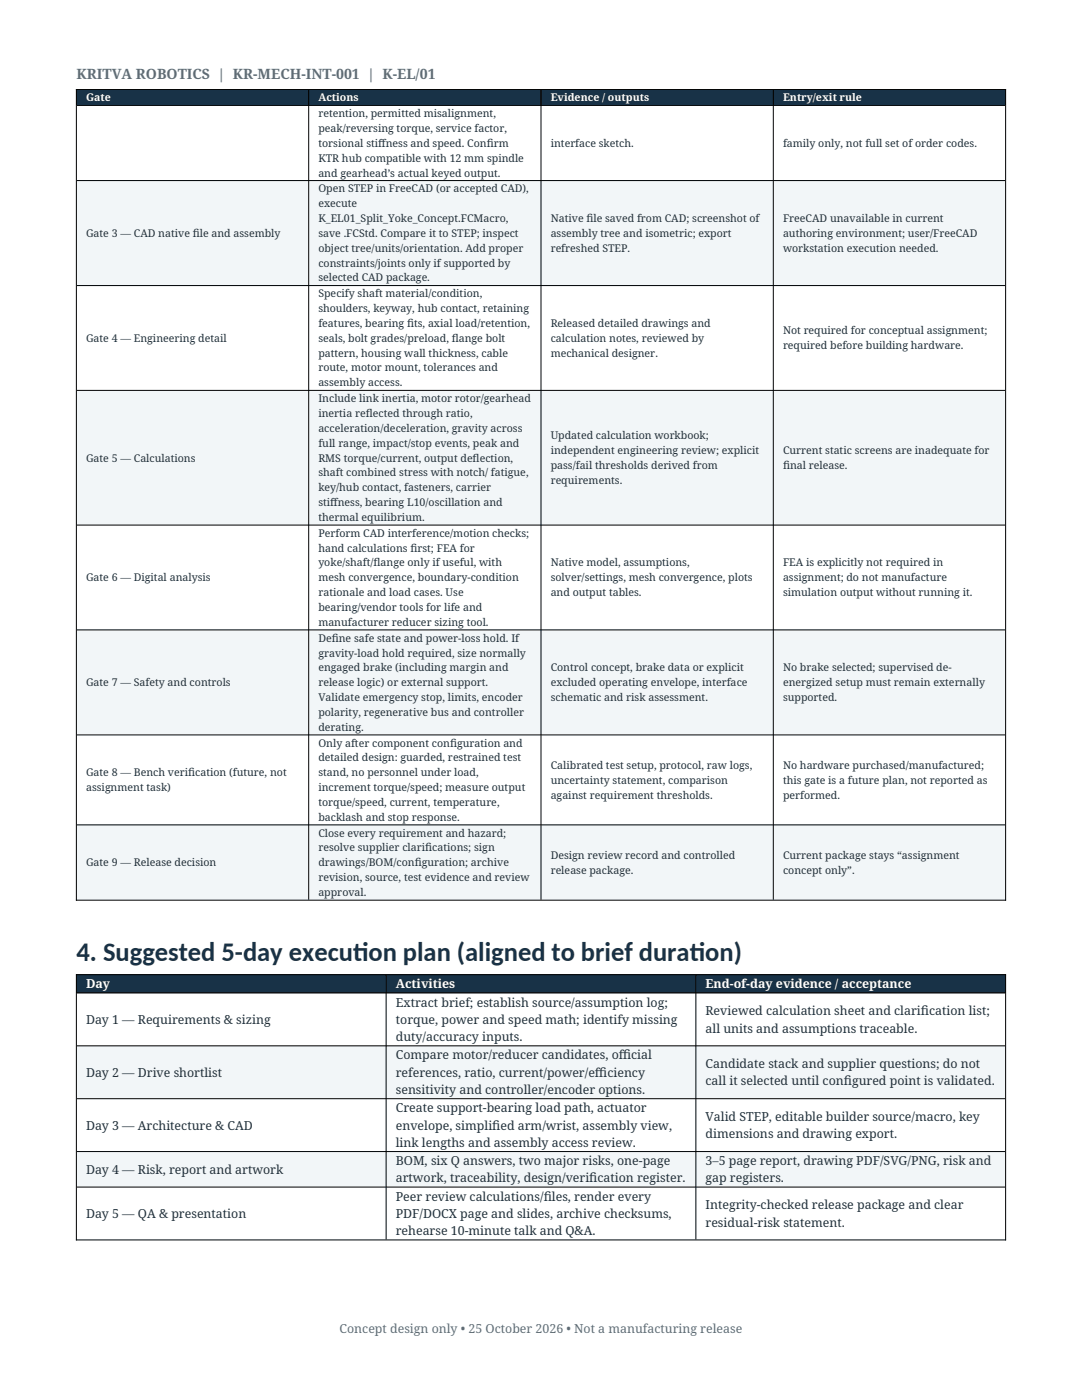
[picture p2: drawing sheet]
<svg xmlns="http://www.w3.org/2000/svg" width="216mm" height="279mm" viewBox="0 0 216 279" stroke-linecap="round" stroke-linejoin="round" font-family="sans-serif">
<defs><g id="words">
<g font-size="5.3" fill="#183247">
<text x="15.3" y="191.8">4. Suggested 5-day execut</text>
<text x="70.4" y="191.8">ion plan (aligned to brief durat</text>
<text x="137.6" y="191.8">ion)</text>
</g>
<text font-size="2.8" fill="#557080" x="15.3" y="15.7">KRITVA ROBOTICS | KR-MECH-INT-001 | K-EL/01</text>
<g font-size="2.5" fill="#fff">
<text x="17.2" y="197.3">Day</text>
<text x="79" y="197.3">Activities</text>
<text x="140.8" y="197.3">End-of-day evidence / acceptance</text>
</g>
<g font-size="2.5" fill="#23313a">
<text x="79" y="200.9">Extract brief; establish source/assumption log;</text>
<text x="140.8" y="202.6">Reviewed calculation sheet and clarif</text>
<text x="183.7" y="202.6">ication list;</text>
<text x="17.2" y="204.3">Day 1 — Requirements &amp; sizing</text>
<text x="79" y="204.3">torque, power and speed math; identify missing</text>
<text x="79" y="207.8">duty/accuracy inputs.</text>
<text x="140.8" y="206.1">all units and assumptions traceable.</text>
<text x="17.2" y="214.9">Day 2 — Drive shortlist</text>
<text x="79" y="211.4">Compare motor/reducer candidates, of</text>
<text x="79" y="214.9">references, ratio, current/power/ef</text>
<text x="118.7" y="214.9">f</text>
<text x="118.7" y="214.9">iciency</text>
<text x="123.5" y="211.4">f</text>
<text x="123.5" y="211.4">icial</text>
<text x="140.8" y="213.2">Candidate stack and supplier questions; do not</text>
<text x="79" y="218.4">sensitivity and controller/encoder options.</text>
<text x="79" y="222">Create support-bearing load path, actuator</text>
<text x="140.8" y="216.6">call it selected until conf</text>
<text x="168.4" y="216.6">igured point is validated.</text>
<text x="17.2" y="225.4">Day 3 — Architecture &amp; CAD</text>
<text x="79" y="225.4">envelope, simplif</text>
<text x="98.2" y="225.4">ied arm/wrist, assembly view,</text>
<text x="140.8" y="223.7">Valid STEP, editable builder source/macro, key</text>
<text x="140.8" y="227.2">dimensions and drawing export.</text>
<text x="79" y="228.9">link lengths and assembly access review.</text>
<text x="79" y="232.5">BOM, six Q answers, two major risks, one-page</text>
<text x="140.8" y="232.5">3–5 page report, drawing PDF/SVG/PNG, risk and</text>
<text x="17.2" y="234.3">Day 4 — Risk, report and artwork</text>
<text x="79" y="236">artwork, traceability, design/verif</text>
<text x="79" y="239.6">Peer review calculations/f</text>
<text x="108.5" y="239.6">iles, render every</text>
<text x="117.6" y="236">ication register.</text>
<text x="140.8" y="236">gap registers.</text>
<text x="17.2" y="243.1">Day 5 — QA &amp; presentation</text>
<text x="79" y="243.1">PDF/DOCX page and slides, archive checksums,</text>
<text x="140.8" y="241.4">Integrity-checked release package and clear</text>
<text x="140.8" y="244.8">residual-risk statement.</text>
<text x="79" y="246.5">rehearse 10-minute talk and Q&amp;A.</text>
</g>
<text font-size="2.5" fill="#557080" x="67.8" y="266">Concept design only • 25 October 2026 • Not a manufacturing release</text>
<g font-size="2.1" fill="#fff">
<text x="17.2" y="20.2">Gate</text>
<text x="63.5" y="20.2">Actions</text>
<text x="109.9" y="20.2">Evidence / outputs</text>
<text x="156.2" y="20.2">Entry/exit rule</text>
</g>
<g font-size="2.1" fill="#23313a">
<text x="63.5" y="23.4">retention, permitted misalignment,</text>
<text x="63.5" y="26.3">peak/reversing torque, service factor,</text>
<text x="63.5" y="29.3">torsional stif</text>
<text x="75.5" y="29.3">fness and speed. Conf</text>
<text x="97.1" y="29.3">irm</text>
<text x="109.9" y="29.3">interface sketch.</text>
<text x="156.2" y="29.3">family only, not full set of order codes.</text>
<text x="63.5" y="32.3">KTR hub compatible with 12 mm spindle</text>
<text x="63.5" y="35.2">and gearhead’s actual keyed output.</text>
<text x="63.5" y="38.4">Open STEP in FreeCAD (or accepted CAD),</text>
<text x="63.5" y="41.3">execute</text>
<text x="17.2" y="47.3">Gate 3 — CAD native f</text>
<text x="38.5" y="47.3">ile and assembly</text>
<text x="63.5" y="44.3">K_EL01_Split_Yoke_Concept.FCMacro,</text>
<text x="63.5" y="47.3">save .FCStd. Compare it to STEP; inspect</text>
<text x="109.9" y="44.3">Native f</text>
<text x="109.9" y="47.3">assembly tree and isometric; export</text>
<text x="117" y="44.3">ile saved from CAD; screenshot of</text>
<text x="156.2" y="44.3">FreeCAD unavailable in current</text>
<text x="156.2" y="47.3">authoring environment; user/FreeCAD</text>
<text x="63.5" y="50.2">object tree/units/orientation. Add proper</text>
<text x="63.5" y="53.2">constraints/joints only if supported by</text>
<text x="109.9" y="50.2">refreshed STEP.</text>
<text x="156.2" y="50.2">workstation execution needed.</text>
<text x="63.5" y="56.2">selected CAD package.</text>
<text x="63.5" y="59.3">Specify shaft material/condition,</text>
<text x="63.5" y="62.3">shoulders, keyway, hub contact, retaining</text>
<text x="63.5" y="65.2">features, bearing f</text>
<text x="81.2" y="65.2">its, axial load/retention,</text>
<text x="109.9" y="65.2">Released detailed drawings and</text>
<text x="17.2" y="68.2">Gate 4 — Engineering detail</text>
<text x="63.5" y="68.2">seals, bolt grades/preload, f</text>
<text x="63.5" y="71.2">pattern, housing wall thickness, cable</text>
<text x="90.1" y="68.2">lange bolt</text>
<text x="109.9" y="68.2">calculation notes, reviewed by</text>
<text x="109.9" y="71.2">mechanical designer.</text>
<text x="156.2" y="66.7">Not required for conceptual assignment;</text>
<text x="156.2" y="69.7">required before building hardware.</text>
<text x="63.5" y="74.1">route, motor mount, tolerances and</text>
<text x="63.5" y="77.1">assembly access.</text>
<text x="63.5" y="80.3">Include link inertia, motor rotor/gearhead</text>
<text x="63.5" y="83.2">inertia ref</text>
<text x="73" y="83.2">lected through ratio,</text>
<text x="63.5" y="86.2">acceleration/deceleration, gravity across</text>
<text x="63.5" y="89.1">full range, impact/stop events, peak and</text>
<text x="109.9" y="87.7">Updated calculation workbook;</text>
<text x="17.2" y="92.1">Gate 5 — Calculations</text>
<text x="63.5" y="92.1">RMS torque/current, output def</text>
<text x="63.5" y="95.1">shaft combined stress with notch/ fatigue,</text>
<text x="94.3" y="92.1">lection,</text>
<text x="109.9" y="90.6">independent engineering review; explicit</text>
<text x="109.9" y="93.6">pass/fail thresholds derived from</text>
<text x="156.2" y="90.6">Current static screens are inadequate for</text>
<text x="156.2" y="93.6">f</text>
<text x="156.2" y="93.6">inal release.</text>
<text x="63.5" y="98">key/hub contact, fasteners, carrier</text>
<text x="63.5" y="101">stif</text>
<text x="65.9" y="101">fness, bearing L10/oscillation and</text>
<text x="109.9" y="96.6">requirements.</text>
<text x="63.5" y="104">thermal equilibrium.</text>
<text x="63.5" y="107.1">Perform CAD interference/motion checks;</text>
<text x="63.5" y="110.1">hand calculations f</text>
<text x="63.5" y="113">yoke/shaft/f</text>
<text x="74.5" y="113">lange only if useful, with</text>
<text x="81.9" y="110.1">irst; FEA for</text>
<text x="109.9" y="113">Native model, assumptions,</text>
<text x="156.2" y="113">FEA is explicitly not required in</text>
<text x="17.2" y="116">Gate 6 — Digital analysis</text>
<text x="63.5" y="116">mesh convergence, boundary-condition</text>
<text x="63.5" y="119">rationale and load cases. Use</text>
<text x="109.9" y="116">solver/settings, mesh convergence, plots</text>
<text x="109.9" y="119">and output tables.</text>
<text x="156.2" y="116">assignment; do not manufacture</text>
<text x="156.2" y="119">simulation output without running it.</text>
<text x="63.5" y="121.9">bearing/vendor tools for life and</text>
<text x="63.5" y="124.9">manufacturer reducer sizing tool.</text>
<text x="63.5" y="128.1">Def</text>
<text x="63.5" y="131">gravity-load hold required, size normally</text>
<text x="66.2" y="128.1">ine safe state and power-loss hold. If</text>
<text x="17.2" y="136.9">Gate 7 — Safety and controls</text>
<text x="63.5" y="134">engaged brake (including margin and</text>
<text x="63.5" y="136.9">release logic) or external support.</text>
<text x="109.9" y="134">Control concept, brake data or explicit</text>
<text x="109.9" y="136.9">excluded operating envelope, interface</text>
<text x="156.2" y="134">No brake selected; supervised de-</text>
<text x="156.2" y="136.9">energized setup must remain externally</text>
<text x="63.5" y="139.9">Validate emergency stop, limits, encoder</text>
<text x="63.5" y="142.9">polarity, regenerative bus and controller</text>
<text x="109.9" y="139.9">schematic and risk assessment.</text>
<text x="156.2" y="139.9">supported.</text>
<text x="63.5" y="145.8">derating.</text>
<text x="63.5" y="149">Only after component conf</text>
<text x="89.8" y="149">iguration and</text>
<text x="17.2" y="154.9">Gate 8 — Bench verif</text>
<text x="37.5" y="154.9">ication (future, not</text>
<text x="63.5" y="152">detailed design: guarded, restrained test</text>
<text x="63.5" y="154.9">stand, no personnel under load,</text>
<text x="109.9" y="153.4">Calibrated test setup, protocol, raw logs,</text>
<text x="156.2" y="153.4">No hardware purchased/manufactured;</text>
<text x="17.2" y="157.9">assignment task)</text>
<text x="63.5" y="157.9">increment torque/speed; measure output</text>
<text x="63.5" y="160.8">torque/speed, current, temperature,</text>
<text x="109.9" y="156.4">uncertainty statement, comparison</text>
<text x="109.9" y="159.4">against requirement thresholds.</text>
<text x="156.2" y="156.4">this gate is a future plan, not reported as</text>
<text x="156.2" y="159.4">performed.</text>
<text x="63.5" y="163.8">backlash and stop response.</text>
<text x="63.5" y="167">Close every requirement and hazard;</text>
<text x="17.2" y="172.9">Gate 9 — Release decision</text>
<text x="63.5" y="169.9">resolve supplier clarif</text>
<text x="63.5" y="172.9">drawings/BOM/conf</text>
<text x="82.8" y="172.9">iguration; archive</text>
<text x="84.9" y="169.9">ications; sign</text>
<text x="109.9" y="171.4">Design review record and controlled</text>
<text x="156.2" y="171.4">Current package stays “assignment</text>
<text x="63.5" y="175.9">revision, source, test evidence and review</text>
<text x="63.5" y="178.8">approval.</text>
<text x="109.9" y="174.4">release package.</text>
<text x="156.2" y="174.4">concept only”.</text>
</g>
</g></defs>
<g fill="#183247">
<path d="M15.2 17.8h46.4v3.1h-46.4z" fill-rule="evenodd"/>
<path d="M61.6 17.8h46.3v3.1h-46.3z" fill-rule="evenodd"/>
<path d="M107.9 17.8h46.4v3.1h-46.4z" fill-rule="evenodd"/>
<path d="M154.3 17.8h46.3v3.1h-46.3z" fill-rule="evenodd"/>
</g>
<g fill="#f2f6f8">
<path d="M15.2 35.9h46.4v21h-46.4z" fill-rule="evenodd"/>
<path d="M61.6 35.9h46.3v21h-46.3z" fill-rule="evenodd"/>
<path d="M107.9 35.9h46.4v21h-46.4z" fill-rule="evenodd"/>
<path d="M154.3 35.9h46.3v21h-46.3z" fill-rule="evenodd"/>
<path d="M15.2 77.8h46.4v26.9h-46.4z" fill-rule="evenodd"/>
<path d="M61.6 77.8h46.3v26.9h-46.3z" fill-rule="evenodd"/>
<path d="M107.9 77.8h46.4v26.9h-46.4z" fill-rule="evenodd"/>
<path d="M154.3 77.8h46.3v26.9h-46.3z" fill-rule="evenodd"/>
<path d="M15.2 125.6h46.4v21h-46.4z" fill-rule="evenodd"/>
<path d="M61.6 125.6h46.3v21h-46.3z" fill-rule="evenodd"/>
<path d="M107.9 125.6h46.4v21h-46.4z" fill-rule="evenodd"/>
<path d="M154.3 125.6h46.3v21h-46.3z" fill-rule="evenodd"/>
<path d="M15.2 164.5h46.4v15h-46.4z" fill-rule="evenodd"/>
<path d="M61.6 164.5h46.3v15h-46.3z" fill-rule="evenodd"/>
<path d="M107.9 164.5h46.4v15h-46.4z" fill-rule="evenodd"/>
<path d="M154.3 164.5h46.3v15h-46.3z" fill-rule="evenodd"/>
</g>
<g fill="#183247">
<path d="M15.2 194.5h61.8v3.6h-61.8z" fill-rule="evenodd"/>
<path d="M77 194.5h61.8v3.6h-61.8z" fill-rule="evenodd"/>
<path d="M138.9 194.5h61.7v3.6h-61.7z" fill-rule="evenodd"/>
</g>
<g fill="#f2f6f8">
<path d="M15.2 208.6h61.8v10.6h-61.8z" fill-rule="evenodd"/>
<path d="M77 208.6h61.8v10.6h-61.8z" fill-rule="evenodd"/>
<path d="M138.9 208.6h61.7v10.6h-61.7z" fill-rule="evenodd"/>
<path d="M15.2 229.7h61.8v7.1h-61.8z" fill-rule="evenodd"/>
<path d="M77 229.7h61.8v7.1h-61.8z" fill-rule="evenodd"/>
<path d="M138.9 229.7h61.7v7.1h-61.7z" fill-rule="evenodd"/>
</g>
<g fill="#183247">
<path d="M15.2 17.8h46.4v3.1h-46.4z" fill-rule="evenodd"/>
<path d="M61.6 17.8h46.3v3.1h-46.3z" fill-rule="evenodd"/>
<path d="M107.9 17.8h46.4v3.1h-46.4z" fill-rule="evenodd"/>
<path d="M154.3 17.8h46.3v3.1h-46.3z" fill-rule="evenodd"/>
</g>
<g fill="#f2f6f8">
<path d="M15.2 35.9h46.4v21h-46.4z" fill-rule="evenodd"/>
<path d="M61.6 35.9h46.3v21h-46.3z" fill-rule="evenodd"/>
<path d="M107.9 35.9h46.4v21h-46.4z" fill-rule="evenodd"/>
<path d="M154.3 35.9h46.3v21h-46.3z" fill-rule="evenodd"/>
<path d="M15.2 77.8h46.4v26.9h-46.4z" fill-rule="evenodd"/>
<path d="M61.6 77.8h46.3v26.9h-46.3z" fill-rule="evenodd"/>
<path d="M107.9 77.8h46.4v26.9h-46.4z" fill-rule="evenodd"/>
<path d="M154.3 77.8h46.3v26.9h-46.3z" fill-rule="evenodd"/>
<path d="M15.2 125.6h46.4v21h-46.4z" fill-rule="evenodd"/>
<path d="M61.6 125.6h46.3v21h-46.3z" fill-rule="evenodd"/>
<path d="M107.9 125.6h46.4v21h-46.4z" fill-rule="evenodd"/>
<path d="M154.3 125.6h46.3v21h-46.3z" fill-rule="evenodd"/>
<path d="M15.2 164.5h46.4v15h-46.4z" fill-rule="evenodd"/>
<path d="M61.6 164.5h46.3v15h-46.3z" fill-rule="evenodd"/>
<path d="M107.9 164.5h46.4v15h-46.4z" fill-rule="evenodd"/>
<path d="M154.3 164.5h46.3v15h-46.3z" fill-rule="evenodd"/>
</g>
<g fill="#183247">
<path d="M15.2 194.5h61.8v3.6h-61.8z" fill-rule="evenodd"/>
<path d="M77 194.5h61.8v3.6h-61.8z" fill-rule="evenodd"/>
<path d="M138.9 194.5h61.7v3.6h-61.7z" fill-rule="evenodd"/>
</g>
<g fill="#f2f6f8">
<path d="M15.2 208.6h61.8v10.6h-61.8z" fill-rule="evenodd"/>
<path d="M77 208.6h61.8v10.6h-61.8z" fill-rule="evenodd"/>
<path d="M138.9 208.6h61.7v10.6h-61.7z" fill-rule="evenodd"/>
<path d="M15.2 229.7h61.8v7.1h-61.8z" fill-rule="evenodd"/>
<path d="M77 229.7h61.8v7.1h-61.8z" fill-rule="evenodd"/>
<path d="M138.9 229.7h61.7v7.1h-61.7z" fill-rule="evenodd"/>
</g>
<g fill="none" stroke="#000" stroke-width=".2">
<path d="M15.2 17.9h185.5M15.2 17.8v161.9M61.6 18v161.6M107.9 18v161.6M154.3 18v161.6M200.7 17.8v161.9M15.3 21h185.3M15.3 36h185.3M15.3 57h185.3M15.3 77.9h185.3M15.3 104.8h185.3M15.3 125.7h185.3"/>
<path d="M15.3 146.7h185.3M15.2 179.7h185.5M15.3 164.6h185.3M15.2 194.5h185.5M15.2 194.5v53M15.3 198.2h185.3M77 194.6v52.8M138.9 194.6v52.8M200.7 194.5v53M15.3 208.7h185.3M15.3 219.3h185.3M15.3 229.8h185.3"/>
<path d="M15.3 236.9h185.3M15.2 247.5h185.5"/>
</g>
<use href="#words"/>
</svg>
